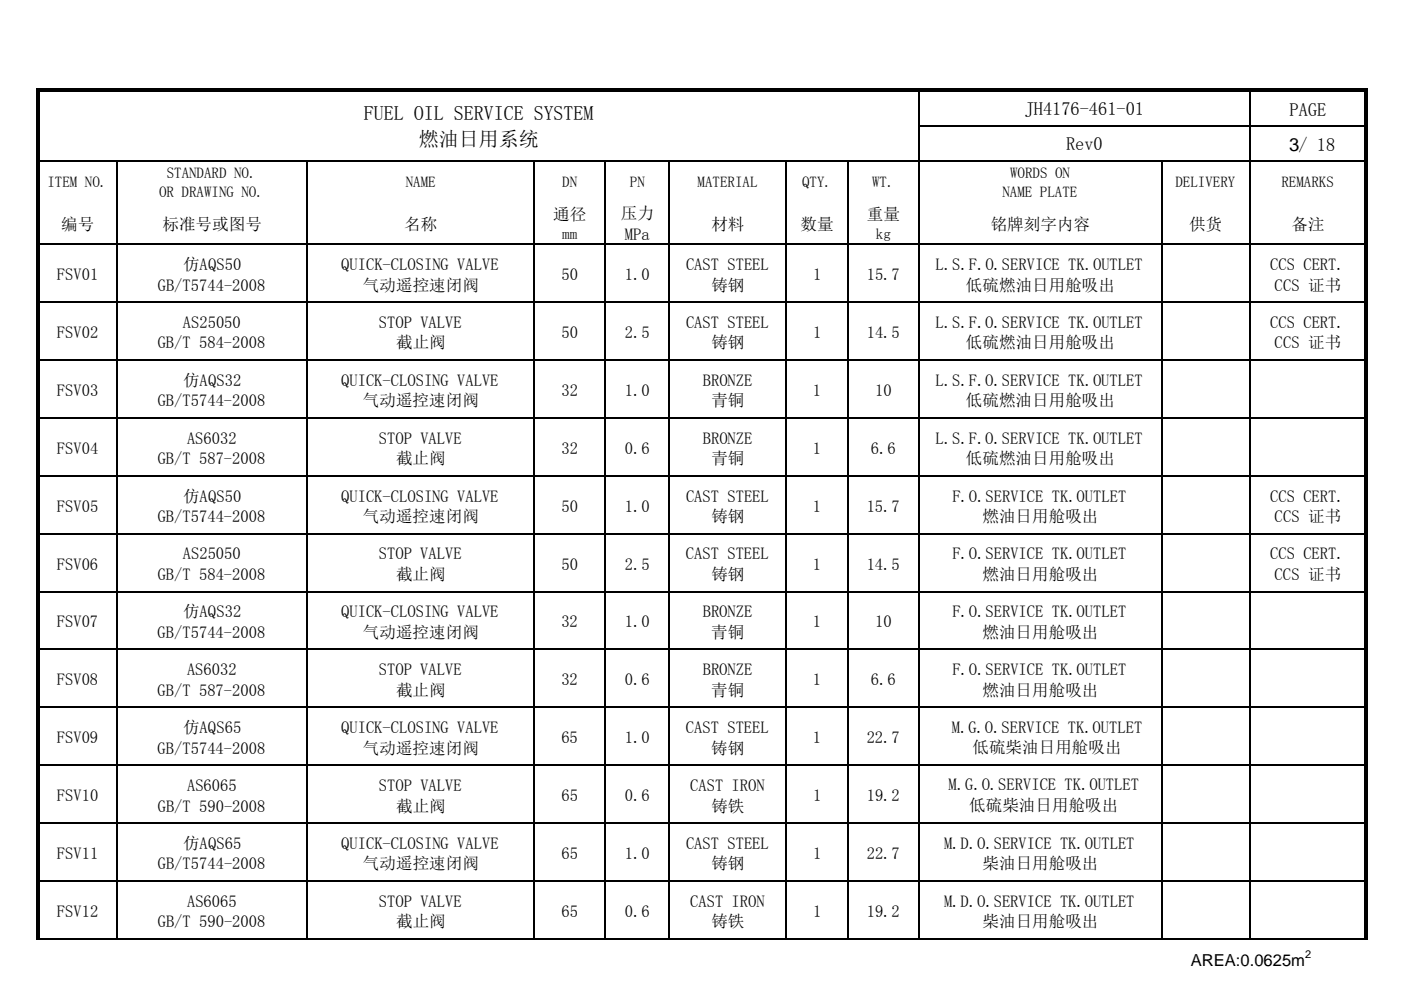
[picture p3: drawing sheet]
<svg xmlns="http://www.w3.org/2000/svg" width="297mm" height="210mm" viewBox="0 0 297 210" stroke-linecap="round" stroke-linejoin="round" font-family="sans-serif">
<defs><g id="words">
<g font-size="4.2">
<text x="77.2" y="25.5">FUEL OIL SERVICE SYSTEM</text>
<text x="88.8" y="31">燃油日用系统</text>
</g>
<g font-size="3.9">
<text x="217.3" y="24.4">JH4176-461-01</text>
<text x="273.4" y="24.6">PAGE</text>
<text x="226" y="31.9">Rev0</text>
<text x="273.3" y="32">3/ 18</text>
</g>
<g font-size="3.5">
<text x="117.3" y="46.7">通径</text>
<text x="131.7" y="46.5">压力</text>
<text x="183.8" y="46.7">重量</text>
<text x="13" y="48.7">编号</text>
<text x="34.5" y="48.7">标准号或图号</text>
<text x="85.7" y="48.7">名称</text>
<text x="132.5" y="50.9">MPa</text>
<text x="150.8" y="48.7">材料</text>
<text x="169.8" y="48.7">数量</text>
<text x="210.1" y="48.7">铭牌刻字内容</text>
<text x="252.1" y="48.7">供货</text>
<text x="273.8" y="48.7">备注</text>
<text x="12.1" y="59.4">FSV01</text>
<text x="38.8" y="57.3">仿AQS50</text>
<text x="72.3" y="57.3">QUICK-CLOSING VALVE</text>
<text x="119" y="59.4">50</text>
<text x="132.5" y="59.4">1.0</text>
<text x="145.5" y="57.3">CAST STEEL</text>
<text x="172.4" y="59.4">1</text>
<text x="183.8" y="59.4">15.7</text>
<text x="198.4" y="57.3">L.S.F.O.SERVICE TK.OUTLET</text>
<text x="269.3" y="57.3">CCS CERT.</text>
<text x="33.4" y="61.6">GB/T5744-2008</text>
<text x="77" y="61.6">气动遥控速闭阀</text>
<text x="150.8" y="61.6">铸钢</text>
<text x="204.8" y="61.6">低硫燃油日用舱吸出</text>
<text x="270.3" y="61.6">CCS 证书</text>
<text x="12.1" y="71.7">FSV02</text>
<text x="38.8" y="69.6">AS25050</text>
<text x="80.3" y="69.6">STOP VALVE</text>
<text x="119" y="71.7">50</text>
<text x="132.5" y="71.7">2.5</text>
<text x="145.4" y="69.6">CAST STEEL</text>
<text x="172.4" y="71.7">1</text>
<text x="183.8" y="71.7">14.5</text>
<text x="198.4" y="69.6">L.S.F.O.SERVICE TK.OUTLET</text>
<text x="269.3" y="69.6">CCS CERT.</text>
<text x="33.4" y="73.9">GB/T 584-2008</text>
<text x="84" y="73.9">截止阀</text>
<text x="150.8" y="73.9">铸钢</text>
<text x="204.8" y="73.9">低硫燃油日用舱吸出</text>
<text x="270.2" y="73.9">CCS 证书</text>
<text x="12.1" y="84">FSV03</text>
<text x="38.8" y="81.8">仿AQS32</text>
<text x="72.3" y="81.8">QUICK-CLOSING VALVE</text>
<text x="119" y="84">32</text>
<text x="132.5" y="84">1.0</text>
<text x="149" y="81.8">BRONZE</text>
<text x="172.4" y="84">1</text>
<text x="185.5" y="84">10</text>
<text x="198.4" y="81.8">L.S.F.O.SERVICE TK.OUTLET</text>
<text x="33.4" y="86.2">GB/T5744-2008</text>
<text x="76.9" y="86.2">气动遥控速闭阀</text>
<text x="150.8" y="86.2">青铜</text>
<text x="204.8" y="86.2">低硫燃油日用舱吸出</text>
<text x="39.7" y="94.1">AS6032</text>
<text x="80.3" y="94.1">STOP VALVE</text>
<text x="149" y="94.1">BRONZE</text>
<text x="198.4" y="94.1">L.S.F.O.SERVICE TK.OUTLET</text>
<text x="12.1" y="96.3">FSV04</text>
<text x="33.4" y="98.5">GB/T 587-2008</text>
<text x="84" y="98.5">截止阀</text>
<text x="119" y="96.3">32</text>
<text x="132.5" y="96.3">0.6</text>
<text x="150.8" y="98.5">青铜</text>
<text x="172.4" y="96.3">1</text>
<text x="184.6" y="96.3">6.6</text>
<text x="204.8" y="98.5">低硫燃油日用舱吸出</text>
<text x="38.8" y="106.4">仿AQS50</text>
<text x="72.3" y="106.4">QUICK-CLOSING VALVE</text>
<text x="145.4" y="106.4">CAST STEEL</text>
<text x="201.9" y="106.4">F.O.SERVICE TK.OUTLET</text>
<text x="269.3" y="106.4">CCS CERT.</text>
<text x="12.1" y="108.5">FSV05</text>
<text x="33.4" y="110.7">GB/T5744-2008</text>
<text x="76.9" y="110.7">气动遥控速闭阀</text>
<text x="119" y="108.5">50</text>
<text x="132.5" y="108.5">1.0</text>
<text x="150.8" y="110.7">铸钢</text>
<text x="172.4" y="108.5">1</text>
<text x="183.8" y="108.5">15.7</text>
<text x="208.3" y="110.7">燃油日用舱吸出</text>
<text x="270.2" y="110.7">CCS 证书</text>
<text x="38.8" y="118.7">AS25050</text>
<text x="80.3" y="118.7">STOP VALVE</text>
<text x="145.4" y="118.7">CAST STEEL</text>
<text x="201.9" y="118.7">F.O.SERVICE TK.OUTLET</text>
<text x="269.3" y="118.7">CCS CERT.</text>
<text x="12.1" y="120.8">FSV06</text>
<text x="33.4" y="123">GB/T 584-2008</text>
<text x="84" y="123">截止阀</text>
<text x="119" y="120.8">50</text>
<text x="132.5" y="120.8">2.5</text>
<text x="150.8" y="123">铸钢</text>
<text x="172.4" y="120.8">1</text>
<text x="183.8" y="120.8">14.5</text>
<text x="208.3" y="123">燃油日用舱吸出</text>
<text x="270.2" y="123">CCS 证书</text>
<text x="38.8" y="130.9">仿AQS32</text>
<text x="72.3" y="130.9">QUICK-CLOSING VALVE</text>
<text x="149" y="130.9">BRONZE</text>
<text x="201.9" y="130.9">F.O.SERVICE TK.OUTLET</text>
<text x="12" y="133.1">FSV07</text>
<text x="33.4" y="135.3">GB/T5744-2008</text>
<text x="76.9" y="135.3">气动遥控速闭阀</text>
<text x="119" y="133.1">32</text>
<text x="132.5" y="133.1">1.0</text>
<text x="150.8" y="135.3">青铜</text>
<text x="172.4" y="133.1">1</text>
<text x="185.5" y="133.1">10</text>
<text x="208.3" y="135.3">燃油日用舱吸出</text>
<text x="39.6" y="143.2">AS6032</text>
<text x="80.3" y="143.2">STOP VALVE</text>
<text x="149" y="143.2">BRONZE</text>
<text x="201.9" y="143.2">F.O.SERVICE TK.OUTLET</text>
<text x="12" y="145.4">FSV08</text>
<text x="33.4" y="147.6">GB/T 587-2008</text>
<text x="84" y="147.6">截止阀</text>
<text x="119" y="145.4">32</text>
<text x="132.5" y="145.4">0.6</text>
<text x="150.8" y="147.6">青铜</text>
<text x="172.4" y="145.4">1</text>
<text x="184.6" y="145.4">6.6</text>
<text x="208.3" y="147.6">燃油日用舱吸出</text>
<text x="38.8" y="155.5">仿AQS65</text>
<text x="72.3" y="155.5">QUICK-CLOSING VALVE</text>
<text x="145.4" y="155.5">CAST STEEL</text>
<text x="201.8" y="155.4">M.G.O.SERVICE TK.OUTLET</text>
<text x="12" y="157.6">FSV09</text>
<text x="33.4" y="159.8">GB/T5744-2008</text>
<text x="76.9" y="159.8">气动遥控速闭阀</text>
<text x="119" y="157.6">65</text>
<text x="132.5" y="157.6">1.0</text>
<text x="150.8" y="159.8">铸钢</text>
<text x="172.4" y="157.6">1</text>
<text x="183.8" y="157.6">22.7</text>
<text x="206.2" y="159.8">低硫柴油日用舱吸出</text>
<text x="39.7" y="167.8">AS6065</text>
<text x="80.3" y="167.8">STOP VALVE</text>
<text x="146.3" y="167.8">CAST IRON</text>
<text x="201.1" y="167.6">M.G.O.SERVICE TK.OUTLET</text>
<text x="12.1" y="169.9">FSV10</text>
<text x="33.4" y="172.1">GB/T 590-2008</text>
<text x="84" y="172.1">截止阀</text>
<text x="119" y="169.9">65</text>
<text x="132.5" y="169.9">0.6</text>
<text x="150.8" y="172.1">铸铁</text>
<text x="172.4" y="169.9">1</text>
<text x="183.8" y="169.9">19.2</text>
<text x="205.5" y="172">低硫柴油日用舱吸出</text>
<text x="12.1" y="182.2">FSV11</text>
<text x="33.4" y="184.4">GB/T5744-2008</text>
<text x="38.8" y="180">仿AQS65</text>
<text x="72.3" y="180">QUICK-CLOSING VALVE</text>
<text x="77" y="184.4">气动遥控速闭阀</text>
<text x="119" y="182.2">65</text>
<text x="132.5" y="182.2">1.0</text>
<text x="145.5" y="180">CAST STEEL</text>
<text x="150.8" y="184.4">铸钢</text>
<text x="172.4" y="182.2">1</text>
<text x="183.8" y="182.2">22.7</text>
<text x="200.1" y="180">M.D.O.SERVICE TK.OUTLET</text>
<text x="208.3" y="184.4">柴油日用舱吸出</text>
<text x="12.1" y="194.5">FSV12</text>
<text x="33.4" y="196.7">GB/T 590-2008</text>
<text x="39.7" y="192.3">AS6065</text>
<text x="80.3" y="192.3">STOP VALVE</text>
<text x="84" y="196.7">截止阀</text>
<text x="119" y="194.5">65</text>
<text x="132.5" y="194.5">0.6</text>
<text x="146.3" y="192.3">CAST IRON</text>
<text x="150.8" y="196.7">铸铁</text>
<text x="172.4" y="194.5">1</text>
<text x="183.8" y="194.5">19.2</text>
<text x="200.1" y="192.3">M.D.O.SERVICE TK.OUTLET</text>
<text x="208.3" y="196.7">柴油日用舱吸出</text>
<text x="252.5" y="204.9">AREA:0.0625m</text>
</g>
<g font-size="3.2">
<text x="10.1" y="39.7">ITEM NO.</text>
<text x="33.7" y="41.7">OR DRAWING NO.</text>
<text x="35.3" y="37.7">STANDARD NO.</text>
<text x="86" y="39.7">NAME</text>
<text x="119.2" y="39.7">DN</text>
<text x="133.6" y="39.7">PN</text>
<text x="147.9" y="39.7">MATERIAL</text>
<text x="170" y="39.7">QTY.</text>
<text x="184.9" y="39.7">WT.</text>
<text x="212.6" y="41.7">NAME PLATE</text>
<text x="214.2" y="37.7">WORDS ON</text>
<text x="249.2" y="39.7">DELIVERY</text>
<text x="271.7" y="39.7">REMARKS</text>
<text x="119.2" y="50.7">mm</text>
<text x="185.7" y="50.7">kg</text>
</g>
<text font-size="2.3" x="276.7" y="203.2">2</text>
</g></defs>
<path d="M7.8 18.8h.7v180.5h-.7zM8.5 18.8h281.5v.7h-281.5zM289.3 19.5h.7v179.8h-.7z" fill="#000"/>
<g fill="none" stroke="#000" stroke-width=".34">
<path d="M194.8 19.5v179.8M264.9 19.5v179.8M8.5 34.1h280.8M24.8 34.3v165M65.1 34.3v165M113.3 34.3v165M128.3 34.3v165M141.9 34.3v165M166.7 34.3v165M179.8 34.3v165M195 26.6h94.3M246.3 34.3v165"/>
<path d="M8.5 51.8h280.8M8.5 64.1h280.8M8.5 76.4h280.8M8.5 88.6h280.8M8.5 100.9h280.8M8.5 113.2h280.8M8.5 125.5h280.8M8.5 137.8h280.8M8.5 150h280.8M8.5 162.3h280.8M8.5 174.6h280.8M8.5 186.9h280.8"/>
<path d="M8.5 199.1h280.8"/>
</g>
<use href="#words"/>
</svg>
